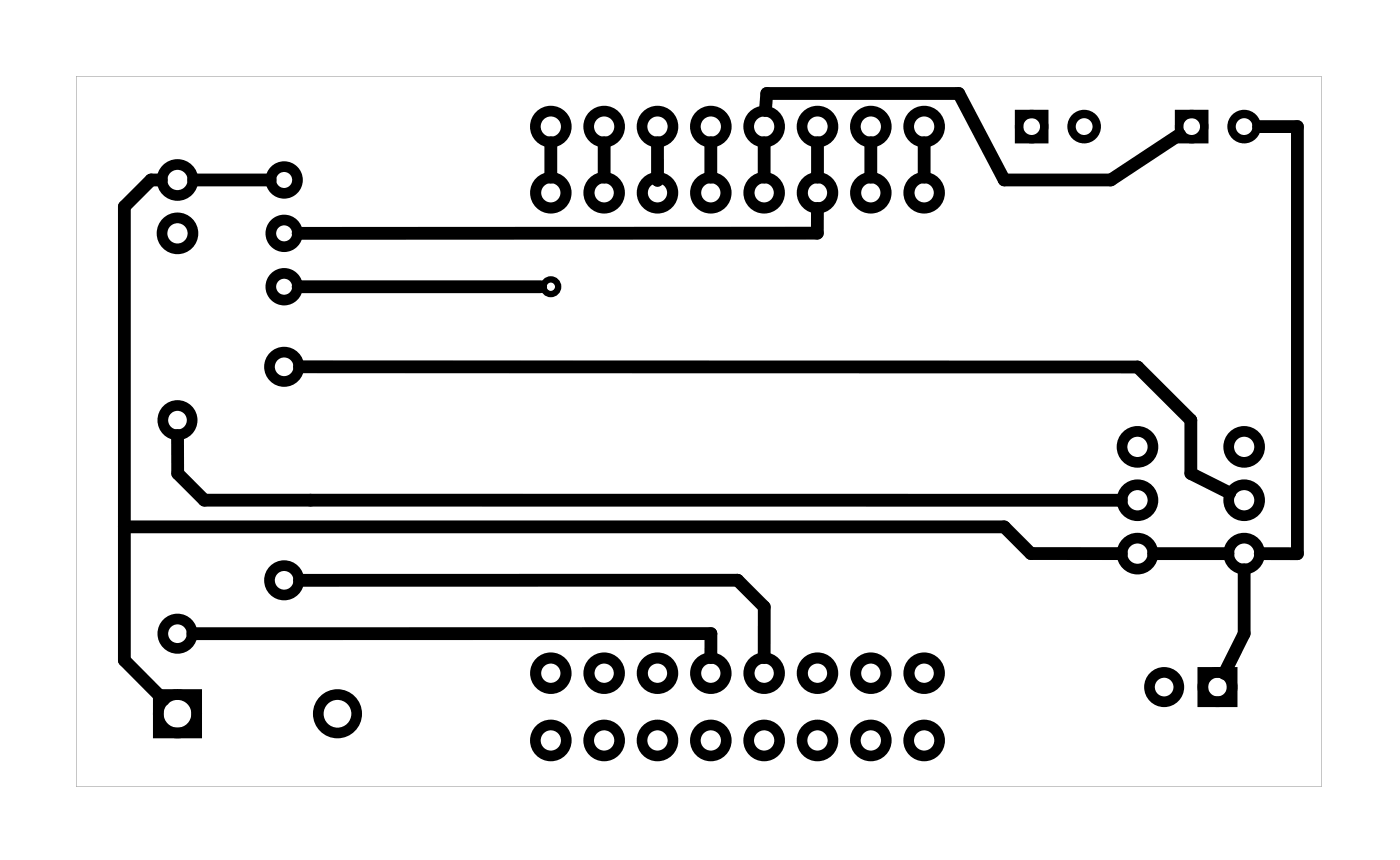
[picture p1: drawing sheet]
<svg xmlns="http://www.w3.org/2000/svg" width="67mm" height="41mm" viewBox="0 0 67 41" stroke-linecap="round" stroke-linejoin="round" font-family="sans-serif">
<path d="M3.6 3.6v33.8h59.3v-33.8zM3.6 3.6h59.3v33.8h-59.3z" fill="#000"/>
<g fill="none" stroke="#000" stroke-width=".51">
<path d="M7.5 33h1.9v1.9h-1.9zM57.3 32h1.4v1.4h-1.4z"/>
<circle cx="8.5" cy="20" r=".7"/>
<circle cx="8.5" cy="8.6" r=".74"/>
<circle cx="8.5" cy="11.1" r=".74"/>
<circle cx="13.5" cy="17.5" r=".7"/>
<circle cx="13.5" cy="11.1" r=".64"/>
<circle cx="13.5" cy="13.6" r=".64"/>
<circle cx="13.5" cy="8.6" r=".64"/>
<circle cx="26.2" cy="6" r=".74"/>
<circle cx="28.8" cy="6" r=".74"/>
<circle cx="31.3" cy="6" r=".74"/>
<circle cx="33.9" cy="6" r=".74"/>
<circle cx="36.4" cy="6" r=".74"/>
<circle cx="38.9" cy="6" r=".74"/>
<circle cx="41.5" cy="6" r=".74"/>
<circle cx="44" cy="6" r=".74"/>
<circle cx="8.5" cy="30.2" r=".7"/>
<circle cx="8.5" cy="34" r=".91"/>
<circle cx="13.5" cy="27.6" r=".7"/>
<circle cx="16.1" cy="34" r=".91"/>
<circle cx="26.2" cy="35.2" r=".74"/>
<circle cx="28.8" cy="35.2" r=".74"/>
<circle cx="31.3" cy="35.2" r=".74"/>
<circle cx="33.9" cy="35.2" r=".74"/>
<circle cx="36.4" cy="35.2" r=".74"/>
<circle cx="38.9" cy="35.2" r=".74"/>
<circle cx="41.5" cy="35.2" r=".74"/>
<circle cx="44" cy="35.2" r=".74"/>
<circle cx="54.2" cy="23.8" r=".74"/>
<circle cx="54.2" cy="26.3" r=".74"/>
<circle cx="54.2" cy="21.3" r=".74"/>
<circle cx="55.4" cy="32.7" r=".7"/>
<circle cx="58" cy="32.7" r=".7"/>
<circle cx="59.3" cy="23.8" r=".74"/>
<circle cx="59.3" cy="26.3" r=".74"/>
<circle cx="59.3" cy="21.3" r=".74"/>
</g>
<circle cx="26.2" cy="13.6" r=".35" fill="none" stroke="#000" stroke-width=".3"/>
<g fill="none" stroke="#000" stroke-width=".53">
<circle cx="26.2" cy="9.2" r=".72"/>
<circle cx="28.8" cy="9.2" r=".72"/>
<circle cx="31.3" cy="9.2" r=".72"/>
<circle cx="33.9" cy="9.2" r=".72"/>
<circle cx="36.4" cy="9.2" r=".72"/>
<circle cx="38.9" cy="9.2" r=".72"/>
<circle cx="41.5" cy="9.2" r=".72"/>
<circle cx="44" cy="9.2" r=".72"/>
<circle cx="26.2" cy="32" r=".72"/>
<circle cx="28.8" cy="32" r=".72"/>
<circle cx="31.3" cy="32" r=".72"/>
<circle cx="33.9" cy="32" r=".72"/>
<circle cx="36.4" cy="32" r=".72"/>
<circle cx="38.9" cy="32" r=".72"/>
<circle cx="41.5" cy="32" r=".72"/>
<circle cx="44" cy="32" r=".72"/>
</g>
<g fill="none" stroke="#000" stroke-width=".4">
<path d="M48.5 5.4h1.2v1.2h-1.2zM56.2 5.4h1.2v1.2h-1.2z"/>
<circle cx="49.1" cy="6" r=".6"/>
<circle cx="51.6" cy="6" r=".6"/>
<circle cx="56.8" cy="6" r=".6"/>
<circle cx="59.3" cy="6" r=".6"/>
</g>
<g fill="none" stroke="#000" stroke-width=".61">
<path d="M7.7 8.6h-.5l-1.3 1.2v21.6l1.9 1.9M9.2 8.6h3.7M14.2 13.6h11.6M14.3 17.5h39.9l2.5 2.5v2.5l1.9 1M26.2 6.8v1.6M28.8 6.8v1.6M31.3 6.8v1.8M33.9 6.8v1.6M36.4 6.8v1.6M36.5 5.3v-.9h9.2l2.1 4.2h5.1l3.3-2.2M38.9 9.9v1.2h-24.7M38.9 6.8v1.6"/>
<path d="M41.5 6.8v1.6M44 6.8v1.6M59.9 6h1.9v20.3h-1.8M5.9 25.1h41.9l1.3 1.2h4.3M8.5 20.7v1.8l1.2 1.3h43.7M9.2 30.2l24.7-.1v1.2M14.3 27.6h20.8l1.3 1.3v2.4M54.9 26.3h3.6M59.3 27.1v3l-1 1.9"/>
</g>
</svg>
